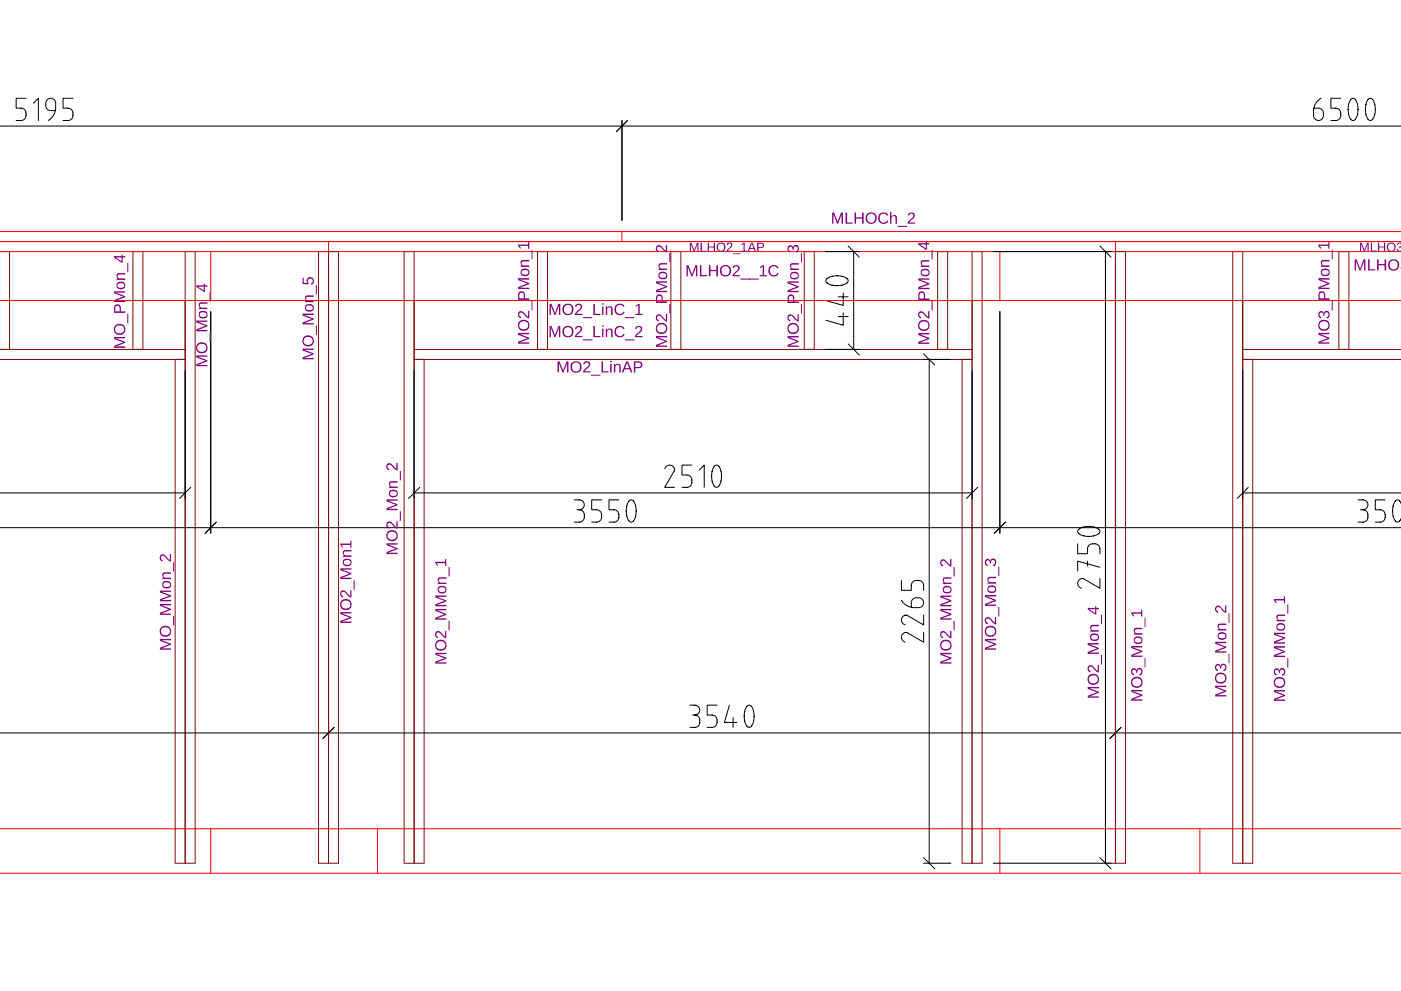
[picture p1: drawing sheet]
<svg xmlns="http://www.w3.org/2000/svg" width="420mm" height="297mm" viewBox="0 0 420 297" stroke-linecap="round" stroke-linejoin="round" font-family="sans-serif">
<g fill="none" stroke="#f00" stroke-width=".3">
<path d="M0 69.4h420.2M0 72.4h420.2M0 75.4h420.2M63.2 75.4v14.7M98.5 72.4v3M186.5 69.4v3M299.9 75.4v14.7M334.5 72.4v3M0 248.4h420.2M63.2 248.4v13.3M113.2 248.4v13.3M299.9 248.4v13.3"/>
<path d="M359.9 248.4v13.3M0 261.7h420.2"/>
</g>
<g fill="none" stroke="#850e0e" stroke-width=".3">
<path d="M-.1 75.4h3v29.3h-3M39.9 75.4h3v29.3h-3zM95.5 75.4h6v183.3h-6zM98.5 75.4v183.3M161.2 75.4h3v29.3h-3zM201.2 75.4h3v29.3h-3zM241.2 75.4h3v29.3h-3zM281.2 75.4h3v29.3h-3zM331.5 75.4h6v183.3h-6zM334.5 75.4v183.3M401.5 75.4h3v29.3h-3zM55.5 107.7h-3v151h6v-183.3h-3v183.3"/>
<path d="M124.2 107.7h3v151h-6v-183.3h3v183.3M291.5 107.7h-3v151h6v-183.3h-3v183.3M372.7 107.7h3v151h-6v-183.3h3v183.3"/>
</g>
<path d="M0 90.1h55.5v17.6h-55.5M124.2 90.1h167.3v17.6h-167.3zM420.2 90.1h-47.5v17.6h47.5M0 104.7h55.5M124.2 104.7h167.3M372.7 104.7h47.5" fill="none" stroke="#800000" stroke-width=".3"/>
<g fill="none" stroke="#000" stroke-width=".3">
<path d="M-.1 37.8h420.3M7.8 29.5h-3v2.9h1.5a1.89 1.89 0 0 1 1.5 1.9 1.89 1.89 0 0 1-1.5 1.8h-1.5M10 30.9l1.5-1.4v6.6M16.6 33.2h-1.4a1.89 1.89 0 0 1-1.5-1.9 1.89 1.89 0 0 1 1.5-1.8 1.48 1.48 0 0 1 1.5 1.4 4.9 4.9 0 0 1-2.2 5.2M21.9 29.5h-3v2.9h1.5a1.89 1.89 0 0 1 1.5 1.9 1.89 1.89 0 0 1-1.5 1.8h-1.5M186.5 36.1v30M188.2 36.1l-3.3 3.4M396.2 29.5a4.9 4.9 0 0 0-2 6 1.58 1.58 0 0 0 2.1 .4 1.58 1.58 0 0 0 .6-2 1.48 1.48 0 0 0-1.5-1.5h-1.4M402.1 29.5h-3v2.9h1.5a1.89 1.89 0 0 1 1.5 1.9 1.89 1.89 0 0 1-1.5 1.8h-1.5M405.3 29.6l.5-.1 .7 .3 .5 1.1 .3 1.5-.4 2.7-.6 .8-.5 .2-.5-.2-.6-.8-.4-1.9 .3-2.3zM411.6 35.7l-.6 .4-.5-.2-.9-1.6v-2.6l.7-1.9a1.01 1.01 0 0 1 1.1-.2 1.01 1.01 0 0 1 .7 .9l.3 2.7-.2 1.5-.6 1.1M98.5 78.7v142.7"/>
<path d="M247.5 75.4h10.2M254.4 73.7l3.3 3.4M256 75.4v29.3M297.9 75.4h35.3M329.9 73.7l3.3 3.4M331.5 75.4v183.3M334.5 78.7v142.7M63.2 93.4v66.4M247.9 83.6l1.2-.7 2.3-.2 1.9 .4 .9 .5 .2 .5-.2 .6-.9 .5-2.7 .4-1.5-.2-1-.6-.4-.7zM251.4 94.9h3M251.4 89h3M252.9 93.8v3.7l-5.2-1.5"/>
<path d="M252.9 87.9v3.7l-5.2-1.5M299.9 93.4v66.4M55.5 111.1v38.3M124.2 111.1v38.3M247.5 104.7h10.2M254.4 103.1l3.3 3.3M277 107.7h8.2M277 106.1l3.3 3.3M278.7 107.7v151M291.5 111.1v38.3M372.7 111.1v38.3M207.5 139.4h-3v3h1.5a1.89 1.89 0 0 1 1.5 1.8 1.89 1.89 0 0 1-1.5 1.9h-1.5"/>
<path d="M214.4 139.6l.2-.1a1.64 1.64 0 0 1 1.6 1.8l.2 1.8-.3 1.5-.7 1.3-.8 .1-.8-1-.4-1.9 .3-2.2zM-.1 158.2h420.3M0 147.7h55.5M57.2 146.1l-3.3 3.3M64.9 156.5l-3.4 3.3M124.2 147.7h167.3M125.9 146.1l-3.4 3.3M172.3 149.8h1.4a1.48 1.48 0 0 1 1.5 1.5 1.48 1.48 0 0 1-1.5 1.5M173 152.8h.7M173.7 152.8a1.89 1.89 0 0 1 1.6 1.8 1.89 1.89 0 0 1-1.6 1.9h-1.4M180.4 149.8h-2.9v3h1.4a1.89 1.89 0 0 1 1.6 1.8 1.89 1.89 0 0 1-1.6 1.9h-1.4M185.6 149.8h-3v3h1.5a1.89 1.89 0 0 1 1.5 1.8 1.89 1.89 0 0 1-1.5 1.9h-1.5"/>
<path d="M188.8 150a1.48 1.48 0 0 1 1.8 1.7l.2 1.9-.3 1.5-.7 1.2-.8 .2-.8-1.1-.4-1.8 .3-2.3zM199.4 140.5a1.44 1.44 0 0 1 1.7-1.1 1.44 1.44 0 0 1 1.1 1.8l-2.9 4.9h3M209.7 140.9l1.5-1.5v6.7M293.2 146.1l-3.3 3.3M301.5 156.5l-3.3 3.3M323.4 158.8l1.2-.7 2.3-.3 1.9 .4 .9 .6 .2 .5-.2 .5-.9 .6-2.7 .4-1.5-.3-1-.5-.4-.7zM372.7 147.7h47.5M374.4 146.1l-3.4 3.3M407.3 149.8h1.4a1.48 1.48 0 0 1 1.5 1.5 1.48 1.48 0 0 1-1.5 1.5M408 152.8h.7M408.7 152.8a1.89 1.89 0 0 1 1.6 1.8 1.89 1.89 0 0 1-1.6 1.9h-1.4M415.4 149.8h-2.9v3h1.4a1.89 1.89 0 0 1 1.6 1.8 1.89 1.89 0 0 1-1.6 1.9h-1.4"/>
<path d="M420.2 150.9l-.6-.9-.5-.2-.5 .2-.7 1.3-.3 1.8 .3 2 .7 1.2 .5 .2 .5-.2 .6-.9M270.3 179.9a4.9 4.9 0 0 0 6.1 1.9 1.58 1.58 0 0 0 .4-2 1.58 1.58 0 0 0-2-.6 1.48 1.48 0 0 0-1.5 1.4v1.4M270.3 174v2.9h3v-1.4a1.89 1.89 0 0 1 1.8-1.6 1.89 1.89 0 0 1 1.9 1.6v1.4M323.2 163v3h3v-1.5a1.89 1.89 0 0 1 1.8-1.5 1.89 1.89 0 0 1 1.9 1.5v1.5M326.2 168.2v1.5M329.9 173.4v2.9l-5-2.8a1.44 1.44 0 0 0-1.7 1.1 1.44 1.44 0 0 0 1.1 1.7M329.9 170l-6.7-1.8v2.9M277 189.5v3l-4.9-2.9a1.44 1.44 0 0 0-1.8 1.1 1.44 1.44 0 0 0 1.1 1.8M277 184.4v2.9l-4.9-2.8a1.44 1.44 0 0 0-1.8 1 1.44 1.44 0 0 0 1.1 1.8M-.1 219.7h420.3M100.2 218l-3.3 3.4M206.9 211.4h1.5a1.48 1.48 0 0 1 1.5 1.4 1.48 1.48 0 0 1-1.5 1.5"/>
<path d="M207.6 214.3h.8M208.4 214.3a1.89 1.89 0 0 1 1.5 1.9 1.89 1.89 0 0 1-1.5 1.8h-1.5M215 211.4h-2.9v2.9h1.5a1.89 1.89 0 0 1 1.5 1.9 1.89 1.89 0 0 1-1.5 1.8h-1.5M218.7 211.4l-1.4 5.1h3.7M219.9 215.1v2.9M224.2 211.5l.2-.1a1.64 1.64 0 0 1 1.6 1.8l.1 1.9-.2 1.5-.7 1.3-.8 .1-.8-1-.4-1.9 .2-2.3zM336.2 218l-3.3 3.4M277 258.7h8.2M277 257.1l3.3 3.3M297.9 258.7h35.3M329.9 257.1l3.3 3.3"/>
</g>
<g fill="#800080">
<path d="M58.9 106.5h3.3v.4h-2.9l2.9 1.1v.3l-2.9 1.1h2.9v.4h-3.3v-.6l2.8-1.1-2.8-1zM58.8 104.3a1.72 1.72 0 0 1 3.4 0 1.72 1.72 0 0 1-3.4 0zM59.5 103.4a1.26 1.26 0 0 0 .2 1.7 1.26 1.26 0 0 0 1.7-.1 1.26 1.26 0 0 0 0-1.7l-1.1-.2zM62.8 99.6h.4v2.9h-.4zM58.9 96.1h3.3v.4l-2.9-.1 2.9 1.1v.3l-2.9 1.1h2.9v.4h-3.3v-.6l2.8-1-2.8-1.1zM59.9 93.4a1.3 1.3 0 0 1 1.9 0 1.3 1.3 0 0 1 0 1.9 1.31 1.31 0 0 1-1.8-.1 1.31 1.31 0 0 1-.1-1.8zM60.1 93.8l-.1 .1a.86 .86 0 0 0 .2 1 .86 .86 0 0 0 1.1 .1 .76 .76 0 0 0 .6-1 .76 .76 0 0 0-1.2-.4zM59.8 90.8l2.4-.2v.4h-1.6a.61 .61 0 0 0-.7 .7 .61 .61 0 0 0 .8 .5h1.5v.4l-2.6 .1v-.4l.5-.1-.5-.6zM62.8 87.5h.4v2.9h-.4zM58.9 85.5h2.2v-.5h.3v.5h.8v.4h-.8v1.6h-.3l-2.2-1.5zM59.3 85.9l1.8 1.2v-1.2z"/>
<path d="M90.7 104.5h3.4v.4h-3l3 1v.3l-3 1.1h3v.4h-3.4v-.6l2.9-1-2.9-1.1zM90.7 102.3a1.72 1.72 0 0 1 3.4 0 1.72 1.72 0 0 1-3.4 0zM91.4 101.3a1.26 1.26 0 0 0 .2 1.8 1.26 1.26 0 0 0 1.7-.1 1.26 1.26 0 0 0-.1-1.8l-1-.2zM94.7 97.6h.3v2.8h-.3zM90.7 94h3.4v.4h-3l3 1.1v.3l-3 1.1 3-.1v.4h-3.4v-.5l2.9-1.1-2.9-1zM91.8 91.4a1.3 1.3 0 0 1 1.9-.1 1.3 1.3 0 0 1 0 1.9 1.31 1.31 0 0 1-1.8 0 1.31 1.31 0 0 1-.1-1.8zM92 91.7l-.1 .1a.86 .86 0 0 0 .2 1.1 .86 .86 0 0 0 1 0 .76 .76 0 0 0 .6-1 .76 .76 0 0 0-1.1-.3zM91.7 88.7l2.4-.2v.5h-1.6a.61 .61 0 0 0-.7 .6 .61 .61 0 0 0 .8 .6h1.5v.4h-2.6v-.4h.5l-.5-.7zM94.7 85.5h.3v2.8h-.3zM90.7 83.2h.4v1.6h1.1a1.14 1.14 0 0 1 .3-1.6 1.14 1.14 0 0 1 1.6 .4 1.14 1.14 0 0 1-.3 1.5l-.5 .2v-.4a.74 .74 0 0 0 .3-1.1 .74 .74 0 0 0-1.1-.1 .74 .74 0 0 0 0 1.1v.5l-1.8-.2z"/>
<path d="M34.2 101h3.3v.4h-2.9l2.9 1.1v.3l-2.9 1.1 2.9-.1v.4h-3.3v-.5l2.8-1.1-2.8-1zM34.1 98.8a1.75 1.75 0 0 1 3.5 0 1.75 1.75 0 0 1-3.5 0zM34.9 97.8a1.26 1.26 0 0 0 .1 1.8 1.26 1.26 0 0 0 1.8-.1 1.26 1.26 0 0 0-.1-1.8l-1-.2zM38.2 94.1h.3v2.8h-.3zM34.5 91.5a1.03 1.03 0 0 1 1.2-.2 1.03 1.03 0 0 1 .5 1v1h1.3v.5h-3.3v-1.6zM34.7 91.8l-.1 1.5h1.3v-.9a.67 .67 0 0 0-.4-.7 .67 .67 0 0 0-.8 .1zM34.2 87.3h3.3v.4h-2.9l2.9 1.1v.3l-2.9 1.1 2.9-.1v.4h-3.3v-.5l2.8-1.1-2.8-1zM35.3 84.7a1.3 1.3 0 0 1 1.8-.1 1.3 1.3 0 0 1 0 1.9 1.31 1.31 0 0 1-1.7 0 1.31 1.31 0 0 1-.1-1.8zM35.5 85l-.1 .1a.86 .86 0 0 0 .2 1.1 .86 .86 0 0 0 1 0 .76 .76 0 0 0 .6-1 .76 .76 0 0 0-1.1-.3zM35.1 82l2.4-.2v.5h-1.6a.61 .61 0 0 0-.6 .6 .61 .61 0 0 0 .8 .6h1.4v.4h-2.5v-.4h.4l-.5-.7zM38.2 78.8h.3v2.8h-.3zM34.2 76.8h2.2v-.5h.4v.5h.7v.4h-.7v1.5h-.3l-2.3-1.5zM34.7 77.2l1.7 1.1v-1.1z"/>
<path d="M155.4 99.8h3.3v.4h-2.9l2.9 1v.3l-2.9 1.1h2.9v.4h-3.3v-.6l2.8-1-2.8-1zM155.3 97.6a1.75 1.75 0 0 1 3.5 0 1.75 1.75 0 0 1-3.5 0zM156.1 96.6a1.26 1.26 0 0 0 .1 1.8 1.26 1.26 0 0 0 1.8-.1 1.26 1.26 0 0 0-.1-1.8l-1-.2zM155.6 93.5a1.64 1.64 0 0 1 2.3 1l.5 .4v-1.7h.3v2.2l-.9-.4a1.78 1.78 0 0 0-2-1.2l-.1 .7 .6 .4-.1 .5a1.16 1.16 0 0 1-.6-1.9zM159.4 90.2h.3v2.8h-.3zM155.7 87.6a1.03 1.03 0 0 1 1.2-.2 1.03 1.03 0 0 1 .5 1v1h1.3v.5h-3.3v-1.6zM155.9 87.9l-.1 1.5h1.3v-.9a.67 .67 0 0 0-.4-.7 .67 .67 0 0 0-.8 .1zM155.4 83.4h3.3v.4h-2.9l2.9 1v.4l-2.9 1h2.9v.4h-3.3v-.6l2.8-1-2.8-1zM156.5 80.8a1.3 1.3 0 0 1 1.8-.1 1.3 1.3 0 0 1 0 1.9 1.31 1.31 0 0 1-1.8 0 1.31 1.31 0 0 1 0-1.8zM156.6 81.1l-.1 .1a.86 .86 0 0 0 .3 1.1 .86 .86 0 0 0 1 0 .76 .76 0 0 0 .6-1 .76 .76 0 0 0-1.1-.3zM156.3 78.1l2.4-.2v.5h-1.6a.61 .61 0 0 0-.7 .6 .61 .61 0 0 0 .8 .5h1.5v.5h-2.5v-.4h.4l-.5-.7zM159.4 74.9h.3v2.8h-.3zM155.4 73.3h3v-.8h.3v2.1h-.3v-.9h-2.6l.5 .8h-.4l-.5-.8z"/>
<path d="M47.9 191.5h3.4v.4h-3l3 1.1v.3l-3 1.1 3-.1v.4h-3.4v-.6l2.9-1-2.9-1zM47.9 189.3a1.72 1.72 0 0 1 3.4 0 1.72 1.72 0 0 1-3.4 0zM48.6 188.3a1.26 1.26 0 0 0 .2 1.8 1.26 1.26 0 0 0 1.7-.1 1.26 1.26 0 0 0-.1-1.8l-1-.2zM51.9 184.6h.3v2.8h-.3zM47.9 181h3.4v.4h-3l3 1.1v.3l-3 1.1h3v.4h-3.4v-.6l2.9-1.1-2.9-1zM47.9 177h3.4v.4h-3l3 1.1v.3l-3 1.1 3-.1v.4h-3.4v-.6l2.9-1-2.9-1zM49 174.4a1.3 1.3 0 0 1 1.9-.1 1.3 1.3 0 0 1 0 1.9 1.31 1.31 0 0 1-1.8 0 1.31 1.31 0 0 1-.1-1.8zM49.2 174.7l-.1 .1a.86 .86 0 0 0 .2 1.1 .86 .86 0 0 0 1 0 .76 .76 0 0 0 .6-1 .76 .76 0 0 0-1.1-.3zM48.9 171.7l2.4-.2v.5h-1.6a.61 .61 0 0 0-.7 .6 .61 .61 0 0 0 .8 .6h1.5v.4h-2.6v-.4h.5l-.5-.7zM51.9 168.5h.3v2.8h-.3zM48.1 166.4a1.64 1.64 0 0 1 2.3 1l.5 .4v-1.7h.4v2.2l-.9-.4a1.78 1.78 0 0 0-2-1.2l-.1 .7 .5 .4v.5a1.16 1.16 0 0 1-.7-1.9z"/>
<path d="M130.5 195.7h3.4v.4h-3l3 1v.3l-3 1.1h3v.4h-3.4v-.6l2.9-1-2.9-1zM130.5 193.5a1.72 1.72 0 0 1 3.4 0 1.72 1.72 0 0 1-3.4 0zM131.2 192.5a1.26 1.26 0 0 0 .1 1.8 1.26 1.26 0 0 0 1.8-.1 1.26 1.26 0 0 0-.1-1.8l-1-.2zM130.7 189.4a1.64 1.64 0 0 1 2.3 1l.5 .4v-1.7h.4v2.2l-1-.4a1.78 1.78 0 0 0-1.9-1.2l-.1 .7 .5 .4-.1 .5a1.16 1.16 0 0 1-.6-1.9zM134.5 186.1h.3v2.8h-.3zM130.5 182.5h3.4v.4h-3l3 1.1v.3l-3 1.1h3v.4h-3.4v-.6l2.9-1.1-2.9-1zM130.5 178.5h3.4v.4h-3l3 1v.4l-3 1h3v.4h-3.4v-.6l2.9-1-2.9-1zM131.6 175.9a1.3 1.3 0 0 1 1.8-.1 1.3 1.3 0 0 1 .1 1.9 1.31 1.31 0 0 1-1.8 0 1.31 1.31 0 0 1-.1-1.8zM131.8 176.2l-.1 .1a.86 .86 0 0 0 .2 1.1 .86 .86 0 0 0 1 0 .76 .76 0 0 0 .6-1 .76 .76 0 0 0-1.1-.3zM131.5 173.2l2.4-.2v.5h-1.7a.61 .61 0 0 0-.6 .6 .61 .61 0 0 0 .8 .5h1.5v.5h-2.6v-.4h.4l-.4-.7zM134.5 170h.3v2.8h-.3zM130.5 168.4h3v-.8h.4v2.1h-.4v-.9h-2.6l.6 .8h-.4l-.6-.8z"/>
<path d="M196.7 100.7h3.4v.4h-3l3 1.1v.3l-3 1.1h3v.4h-3.4v-.6l2.9-1.1-2.9-1zM196.7 98.5a1.72 1.72 0 0 1 3.4 0 1.72 1.72 0 0 1-3.4 0zM197.4 97.6a1.26 1.26 0 0 0 .1 1.7 1.26 1.26 0 0 0 1.8-.1 1.26 1.26 0 0 0-.1-1.8l-1-.1zM196.9 94.5a1.64 1.64 0 0 1 2.3 1l.5 .4v-1.8h.4v2.2l-1-.4a1.78 1.78 0 0 0-1.9-1.1l-.1 .7 .5 .4v.4a1.16 1.16 0 0 1-.7-1.8zM200.7 91.1h.3v2.9h-.3zM197 88.5a1.03 1.03 0 0 1 1.2-.2 1.03 1.03 0 0 1 .6 1.1v1h1.3v.4h-3.4v-1.6zM197.3 88.9l-.2 1.5h1.3v-1a.67 .67 0 0 0-.4-.7 .67 .67 0 0 0-.7 .2zM196.7 84.3h3.4v.4h-3l3 1.1v.3l-3 1.1h3v.4h-3.4v-.6l2.9-1.1-2.9-1zM197.8 81.7a1.3 1.3 0 0 1 1.9 0 1.3 1.3 0 0 1 0 1.8 1.31 1.31 0 0 1-1.8 0 1.31 1.31 0 0 1-.1-1.8zM198 82.1l-.1 .1a.86 .86 0 0 0 .2 1 .86 .86 0 0 0 1 .1 .76 .76 0 0 0 .6-1.1 .76 .76 0 0 0-1.1-.3zM197.7 79.1l2.4-.2v.4h-1.7a.61 .61 0 0 0-.6 .7 .61 .61 0 0 0 .8 .5h1.5v.4h-2.6v-.4h.4l-.4-.7zM200.7 75.8h.3v2.8h-.3zM196.9 73.7a1.64 1.64 0 0 1 2.3 1.1l.5 .4v-1.8h.4v2.2l-1-.4a1.78 1.78 0 0 0-1.9-1.1l-.1 .7 .5 .4v.4a1.16 1.16 0 0 1-.7-1.9z"/>
<path d="M236.2 100.7h3.3v.4h-2.9l2.9 1.1v.3l-2.9 1.1h2.9v.4h-3.3v-.6l2.8-1.1-2.8-1zM236.1 98.5a1.75 1.75 0 0 1 3.5 0 1.75 1.75 0 0 1-3.5 0zM236.9 97.6a1.26 1.26 0 0 0 .1 1.7 1.26 1.26 0 0 0 1.8-.1 1.26 1.26 0 0 0-.1-1.7l-1-.2zM236.4 94.5a1.64 1.64 0 0 1 2.3 1l.5 .4v-1.8h.3v2.3l-.9-.5a1.78 1.78 0 0 0-2-1.1l-.1 .7 .6 .4-.1 .4a1.16 1.16 0 0 1-.6-1.8zM240.2 91.2h.3v2.8h-.3zM236.5 88.5a1.03 1.03 0 0 1 1.2-.2 1.03 1.03 0 0 1 .5 1.1v1h1.3v.4h-3.3v-1.6zM236.7 88.9l-.1 1.5h1.3v-.9a.67 .67 0 0 0-.4-.8 .67 .67 0 0 0-.8 .2zM236.2 84.3h3.3v.5l-2.9-.1 2.9 1.1v.3l-2.9 1.1h2.9v.4h-3.3v-.6l2.8-1-2.8-1.1zM237.3 81.7a1.3 1.3 0 0 1 1.8 0 1.3 1.3 0 0 1 0 1.8 1.31 1.31 0 0 1-1.8 0 1.31 1.31 0 0 1 0-1.8zM237.4 82.1l-.1 .1a.86 .86 0 0 0 .3 1 .86 .86 0 0 0 1 .1 .76 .76 0 0 0 .6-1.1 .76 .76 0 0 0-1.1-.3zM237.1 79.1l2.4-.2v.4h-1.6a.61 .61 0 0 0-.7 .7 .61 .61 0 0 0 .8 .5h1.5v.4h-2.5v-.4h.4l-.5-.7zM240.2 75.8h.3v2.8h-.3zM236.4 73.7l.9-.2 .5 .7a.95 .95 0 0 1 1.3-.7 .95 .95 0 0 1 .4 1.4l-.5 .7-.3 .1-.1-.4a.69 .69 0 0 0 .7-.9 .69 .69 0 0 0-.9-.5 .69 .69 0 0 0-.4 1h-.4a.65 .65 0 0 0-.3-.9 .65 .65 0 0 0-.8 .4 .65 .65 0 0 0 .5 .8v.4a1.16 1.16 0 0 1-.6-1.9z"/>
<path d="M102.1 183.5h3.3v.4h-2.9l2.9 1v.4l-2.9 1h2.9v.4h-3.3v-.6l2.8-1-2.8-1zM102 181.3a1.72 1.72 0 0 1 3.4 0 1.72 1.72 0 0 1-3.4 0zM102.7 180.3a1.26 1.26 0 0 0 .2 1.8 1.26 1.26 0 0 0 1.7-.1 1.26 1.26 0 0 0 0-1.8l-1.1-.2zM102.2 177.2a1.64 1.64 0 0 1 2.3 1l.5 .4v-1.7h.4v2.2l-.9-.4a1.78 1.78 0 0 0-2-1.2l-.1 .7 .5 .4v.5a1.16 1.16 0 0 1-.7-1.9zM106 173.9h.4v2.8h-.4zM102.1 170.3h3.3v.4h-2.9l2.9 1.1v.3l-2.9 1.1h2.9v.4h-3.3v-.6l2.8-1.1-2.8-1zM103.1 167.7a1.3 1.3 0 0 1 1.9 0 1.3 1.3 0 0 1 0 1.8 1.31 1.31 0 0 1-1.8 0 1.31 1.31 0 0 1-.1-1.8zM103.3 168.1l-.1 .1a.86 .86 0 0 0 .2 1 .86 .86 0 0 0 1.1 .1 .76 .76 0 0 0 .6-1.1 .76 .76 0 0 0-1.2-.3zM103 165.1l2.4-.2v.4h-1.6a.61 .61 0 0 0-.7 .7 .61 .61 0 0 0 .8 .5h1.5v.4h-2.6v-.4h.5l-.5-.7zM102.1 162.9h2.9v-.8h.4v2.1h-.4v-.9h-2.5l.5 .8h-.4l-.5-.8z"/>
</g>
<path d="M0 90.1h420.2" fill="none" stroke="#f00" stroke-width=".3"/>
<g fill="#800080">
<path d="M275.4 99.8h3.3v.4h-2.9l2.9 1.1v.3l-2.9 1.1h2.9v.4h-3.3v-.6l2.8-1.1-2.8-1zM275.3 97.6a1.75 1.75 0 0 1 3.5 0 1.75 1.75 0 0 1-3.5 0zM276.1 96.7a1.26 1.26 0 0 0 .1 1.7 1.26 1.26 0 0 0 1.8-.1 1.26 1.26 0 0 0-.1-1.7l-1-.2zM275.6 93.6a1.64 1.64 0 0 1 2.3 1l.5 .4v-1.8h.3v2.2l-.9-.4a1.78 1.78 0 0 0-2-1.1l-.1 .7 .6 .4-.1 .4a1.16 1.16 0 0 1-.6-1.8zM279.4 90.2h.3v2.9h-.3zM275.7 87.6a1.03 1.03 0 0 1 1.2-.2 1.03 1.03 0 0 1 .5 1.1v1h1.3v.4h-3.3v-1.6zM275.9 88l-.1 1.5h1.3v-1a.67 .67 0 0 0-.4-.7 .67 .67 0 0 0-.8 .2zM275.4 83.4h3.3v.4h-2.9l2.9 1.1v.3l-2.9 1.1h2.9v.4h-3.3v-.6l2.8-1.1-2.8-1zM276.5 80.8a1.3 1.3 0 0 1 1.8 0 1.3 1.3 0 0 1 0 1.8 1.31 1.31 0 0 1-1.8 0 1.31 1.31 0 0 1 0-1.8zM276.6 81.2l-.1 .1a.86 .86 0 0 0 .3 1 .86 .86 0 0 0 1 .1 .76 .76 0 0 0 .6-1.1 .76 .76 0 0 0-1.1-.3zM276.3 78.2l2.4-.2v.4h-1.6a.61 .61 0 0 0-.7 .7 .61 .61 0 0 0 .8 .5h1.5v.4h-2.5v-.4h.4l-.5-.7zM279.4 74.9h.3v2.8h-.3zM275.4 72.9h2.2v-.5h.4v.5h.7v.4h-.7v1.6h-.4l-2.2-1.6zM275.9 73.3l1.7 1.2v-1.2z"/>
<path d="M115.9 162.8h3.3v.4h-2.9l2.9 1.1v.3l-2.9 1.1h2.9v.4h-3.3v-.6l2.8-1.1-2.8-1zM115.9 160.6a1.72 1.72 0 0 1 3.4 0 1.72 1.72 0 0 1-3.4 0zM116.6 159.7a1.26 1.26 0 0 0 .1 1.7 1.26 1.26 0 0 0 1.8-.1 1.26 1.26 0 0 0-.1-1.7l-1-.2zM116.1 156.6a1.64 1.64 0 0 1 2.3 1l.5 .4v-1.8h.3v2.2l-.9-.4a1.78 1.78 0 0 0-1.9-1.1l-.2 .7 .6 .4-.1 .4a1.16 1.16 0 0 1-.6-1.8zM119.9 153.3h.3v2.8h-.3zM115.9 149.7h3.3v.4h-2.9l2.9 1v.3l-2.9 1.1h2.9v.4h-3.3v-.6l2.8-1-2.8-1zM117 147.1a1.3 1.3 0 0 1 1.8-.1 1.3 1.3 0 0 1 0 1.9 1.31 1.31 0 0 1-1.7-.1 1.31 1.31 0 0 1-.1-1.7zM117.2 147.4l-.1 .1a.86 .86 0 0 0 .2 1 .86 .86 0 0 0 1 .1 .76 .76 0 0 0 .6-1 .76 .76 0 0 0-1.1-.4zM116.8 144.4l2.4-.2v.4h-1.6a.61 .61 0 0 0-.6 .7 .61 .61 0 0 0 .8 .5h1.4v.5h-2.5v-.4l.4-.1-.5-.6zM119.9 141.2h.3v2.8h-.3zM116.1 139.1a1.64 1.64 0 0 1 2.3 1l.5 .4v-1.7h.3v2.2l-.9-.4a1.78 1.78 0 0 0-1.9-1.2l-.2 .7 .6 .4-.1 .5a1.16 1.16 0 0 1-.6-1.9z"/>
<path d="M395.4 99.8h3.3v.4h-2.9l2.9 1v.3l-2.9 1.1h2.9v.4h-3.3v-.6l2.8-1-2.8-1zM395.3 97.6a1.75 1.75 0 0 1 3.5 0 1.75 1.75 0 0 1-3.5 0zM396.1 96.6a1.26 1.26 0 0 0 .1 1.8 1.26 1.26 0 0 0 1.8-.1 1.26 1.26 0 0 0-.1-1.8l-1-.2zM395.6 93.5l.9-.2 .5 .6a.95 .95 0 0 1 1.3-.7 .95 .95 0 0 1 .4 1.5l-.5 .7-.3 .1-.1-.5a.69 .69 0 0 0 .7-.8 .69 .69 0 0 0-.9-.5 .69 .69 0 0 0-.4 1h-.4a.65 .65 0 0 0-.3-1 .65 .65 0 0 0-.8 .5 .65 .65 0 0 0 .5 .8v.4a1.16 1.16 0 0 1-.6-1.9zM399.4 90.2h.3v2.8h-.3zM395.7 87.6a1.03 1.03 0 0 1 1.2-.2 1.03 1.03 0 0 1 .5 1v1h1.3v.5h-3.3v-1.6zM395.9 87.9l-.1 1.5h1.3v-.9a.67 .67 0 0 0-.4-.7 .67 .67 0 0 0-.8 .1zM395.4 83.4h3.3v.4h-2.9l2.9 1v.4l-2.9 1h2.9v.4h-3.3v-.6l2.8-1-2.8-1zM396.5 80.8a1.3 1.3 0 0 1 1.8-.1 1.3 1.3 0 0 1 0 1.9 1.31 1.31 0 0 1-1.8 0 1.31 1.31 0 0 1 0-1.8zM396.6 81.1l-.1 .1a.86 .86 0 0 0 .3 1.1 .86 .86 0 0 0 1 0 .76 .76 0 0 0 .6-1 .76 .76 0 0 0-1.1-.3zM396.3 78.1l2.4-.2v.5h-1.6a.61 .61 0 0 0-.7 .6 .61 .61 0 0 0 .8 .5h1.5v.5h-2.5v-.4h.4l-.5-.7zM399.4 74.9h.3v2.8h-.3zM395.4 73.3h3v-.8h.3v2.1h-.3v-.9h-2.6l.5 .8h-.4l-.5-.8z"/>
<path d="M295.4 191.5h3.3v.4h-2.9l2.9 1.1v.3l-2.9 1.1 2.9-.1v.4h-3.3v-.5l2.8-1.1-2.8-1zM295.3 189.3a1.75 1.75 0 0 1 3.5 0 1.75 1.75 0 0 1-3.5 0zM296.1 188.3a1.26 1.26 0 0 0 .1 1.8 1.26 1.26 0 0 0 1.8-.1 1.26 1.26 0 0 0-.1-1.8l-1-.2zM295.6 185.2a1.64 1.64 0 0 1 2.3 1.1l.5 .4v-1.8h.3v2.2l-.9-.4a1.78 1.78 0 0 0-2-1.1l-.1 .7 .6 .4-.1 .4a1.16 1.16 0 0 1-.6-1.9zM299.4 181.9h.3v2.9h-.3zM295.4 178.4h3.3v.4l-2.9-.1 2.9 1.1v.3l-2.9 1.1h2.9v.4h-3.3v-.6l2.8-1-2.8-1.1zM296.5 175.7a1.3 1.3 0 0 1 1.8 0 1.3 1.3 0 0 1 0 1.8 1.31 1.31 0 0 1-1.8 0 1.31 1.31 0 0 1 0-1.8zM296.6 176.1l-.1 .1a.86 .86 0 0 0 .3 1 .86 .86 0 0 0 1 .1 .76 .76 0 0 0 .6-1 .76 .76 0 0 0-1.1-.4zM296.3 173.1l2.4-.2v.4h-1.6a.61 .61 0 0 0-.7 .7 .61 .61 0 0 0 .8 .5h1.5v.4h-2.5v-.4h.4l-.5-.6zM299.4 169.8h.3v2.9h-.3zM295.6 167.7l.9-.2 .5 .7a.95 .95 0 0 1 1.3-.7 .95 .95 0 0 1 .4 1.4l-.5 .7-.3 .1-.1-.4a.69 .69 0 0 0 .7-.8 .69 .69 0 0 0-.9-.6 .69 .69 0 0 0-.4 1h-.4a.65 .65 0 0 0-.3-.9 .65 .65 0 0 0-.8 .4 .65 .65 0 0 0 .5 .8v.4a1.16 1.16 0 0 1-.6-1.9z"/>
<path d="M326.2 205.9h3.3v.4h-2.9l2.9 1.1v.3l-2.9 1.1 2.9-.1v.4h-3.3v-.5l2.8-1.1-2.8-1zM326.2 203.7a1.72 1.72 0 0 1 3.4 0 1.72 1.72 0 0 1-3.4 0zM326.9 202.7a1.26 1.26 0 0 0 .1 1.8 1.26 1.26 0 0 0 1.8-.1 1.26 1.26 0 0 0-.1-1.8l-1-.2zM326.4 199.6a1.64 1.64 0 0 1 2.3 1.1l.5 .4v-1.8h.3v2.2l-.9-.4a1.78 1.78 0 0 0-1.9-1.1l-.2 .7 .6 .4-.1 .4a1.16 1.16 0 0 1-.6-1.9zM330.2 196.3h.3v2.9h-.3zM326.2 192.7h3.3v.5l-2.9-.1 2.9 1.1v.3l-2.9 1.1h2.9v.4h-3.3v-.6l2.8-1-2.8-1.1zM327.3 190.1a1.3 1.3 0 0 1 1.8 0 1.3 1.3 0 0 1 0 1.8 1.31 1.31 0 0 1-1.7 0 1.31 1.31 0 0 1-.1-1.8zM327.5 190.5l-.1 .1a.86 .86 0 0 0 .2 1 .86 .86 0 0 0 1 .1 .76 .76 0 0 0 .6-1 .76 .76 0 0 0-1.1-.4zM327.1 187.5l2.4-.2v.4h-1.6a.61 .61 0 0 0-.6 .7 .61 .61 0 0 0 .8 .5h1.4v.4h-2.5v-.4h.4l-.5-.6zM330.2 184.2h.3v2.9h-.3zM326.2 182.2h2.2v-.5h.4v.5h.7v.4h-.7v1.6h-.3l-2.3-1.5zM326.7 182.6l1.7 1.2v-1.2z"/>
<path d="M282 195.7h3.3v.4h-2.9l2.9 1v.3l-2.9 1.1h2.9v.4h-3.3v-.6l2.8-1-2.8-1.1zM281.9 193.5a1.75 1.75 0 0 1 3.5 0 1.75 1.75 0 0 1-3.5 0zM282.7 192.5a1.26 1.26 0 0 0 .1 1.8 1.26 1.26 0 0 0 1.8-.1 1.26 1.26 0 0 0-.1-1.8l-1-.2zM282.2 189.4a1.64 1.64 0 0 1 2.3 1l.5 .4v-1.7h.3v2.2l-.9-.4a1.78 1.78 0 0 0-2-1.2l-.1 .7 .6 .4-.1 .5a1.16 1.16 0 0 1-.6-1.9zM286 186.1h.3v2.8h-.3zM282 182.5h3.3v.4h-2.9l2.9 1.1v.3l-2.9 1.1h2.9v.4h-3.3v-.6l2.8-1.1-2.8-1zM282 178.5h3.3v.4h-2.9l2.9 1v.4l-2.9 1h2.9v.4h-3.3v-.6l2.8-1-2.8-1zM283.1 175.9a1.3 1.3 0 0 1 1.8-.1 1.3 1.3 0 0 1 0 1.9 1.31 1.31 0 0 1-1.8 0 1.31 1.31 0 0 1 0-1.8zM283.2 176.2l-.1 .1a.86 .86 0 0 0 .3 1.1 .86 .86 0 0 0 1 0 .76 .76 0 0 0 .6-1 .76 .76 0 0 0-1.1-.4zM282.9 173.2l2.4-.2v.4h-1.6a.61 .61 0 0 0-.7 .7 .61 .61 0 0 0 .8 .5h1.5v.5h-2.5v-.4h.4l-.5-.7zM286 170h.3v2.8h-.3zM282.2 167.9a1.64 1.64 0 0 1 2.3 1l.5 .4v-1.7h.3v2.2l-.9-.4a1.78 1.78 0 0 0-2-1.2l-.1 .7 .6 .4-.1 .5a1.16 1.16 0 0 1-.6-1.9z"/>
<path d="M167.2 108.3h.6l1.1 2.9 1-2.9h.6v3.4h-.4v-3l-1.1 3h-.3l-1.1-3v3h-.4zM171 110a1.72 1.72 0 0 1 3.4 0 1.72 1.72 0 0 1-3.4 0zM171.9 109a1.31 1.31 0 0 0-.1 1.9 1.31 1.31 0 0 0 1.9-.1 1.31 1.31 0 0 0 0-1.8 1.31 1.31 0 0 0-1.8 0zM175.2 108.5a1.08 1.08 0 0 1 1.7 .2 1.08 1.08 0 0 1-.6 1.6l-1 1h1.8v.4h-2.2l.4-1a1.78 1.78 0 0 0 1.1-1.9l-.7-.1-.4 .5h-.4zM177.2 112.3h2.8v.3h-2.8zM180.4 108.3h.4v3h1.7v.4h-2.1zM183 108.2h.4v.4h-.4zM183 109.1h.4v2.6h-.4zM184.1 109.1h.4v.4a.86 .86 0 0 1 1-.4 .86 .86 0 0 1 .6 .9v1.7h-.4v-1.7a.61 .61 0 0 0-.7-.6 .61 .61 0 0 0-.5 .8v1.5h-.4zM187.8 108.3h.5l1.4 3.4h-.5l-.4-1h-1.5l-.4 1h-.4zM188.1 108.7l-.6 1.6h1.2zM190.1 108.3h1.4a1.03 1.03 0 0 1 1.2 1 1.03 1.03 0 0 1-1.2 1.1h-1v1.3h-.4zM190.5 108.7v1.3h1a.67 .67 0 0 0 .7-.7 .67 .67 0 0 0-.8-.6z"/>
<path d="M164.8 91.1h.6l1 2.8 1.1-2.8h.5v3.3h-.4l.1-2.9-1.1 2.9h-.3l-1.1-2.9v2.9h-.4zM168.5 92.7a1.75 1.75 0 0 1 3.5 0 1.75 1.75 0 0 1-3.5 0zM169.4 91.8a1.31 1.31 0 0 0 0 1.9 1.31 1.31 0 0 0 1.9-.1 1.31 1.31 0 0 0-.1-1.8 1.31 1.31 0 0 0-1.8 0zM172.8 91.3a1.08 1.08 0 0 1 1.7 .2 1.08 1.08 0 0 1-.7 1.6l-.9 .9h1.7v.4h-2.2l.4-.9a1.78 1.78 0 0 0 1.2-2l-.7-.1-.4 .5h-.5zM174.8 95.1h2.8v.3h-2.8zM178 91.1h.4v2.9h1.7v.4h-2.1zM180.6 90.9h.4v.4h-.4zM180.6 91.9h.4v2.5h-.4zM181.7 91.9h.4v.4a.86 .86 0 0 1 1-.5 .86 .86 0 0 1 .6 .9v1.7h-.4v-1.6a.61 .61 0 0 0-.7-.7 .61 .61 0 0 0-.5 .8v1.5h-.4zM184.7 91.5a1.69 1.69 0 0 1 2.6 .4l-.4 .1a1.29 1.29 0 0 0-2.2 .4 1.29 1.29 0 0 0 1.4 1.7l.9-.7 .3 .2a1.71 1.71 0 0 1-2.5 .5 1.71 1.71 0 0 1-.1-2.6zM187.4 95.1h2.9v.3h-2.9zM190.7 91.6l.8-.5h.3v2.9h.9v.4h-2.1v-.4h.8v-2.5l-.7 .5z"/>
<path d="M164.8 97.7h.6l1 2.9 1.1-2.9h.5v3.4h-.4l.1-3-1.1 3h-.3l-1.1-3v3h-.4zM168.5 99.4a1.75 1.75 0 0 1 3.5 0 1.75 1.75 0 0 1-3.5 0zM169.4 98.4a1.31 1.31 0 0 0 0 1.9 1.31 1.31 0 0 0 1.9-.1 1.31 1.31 0 0 0-.1-1.8 1.31 1.31 0 0 0-1.8 0zM172.8 98a1.08 1.08 0 0 1 1.7 .1 1.08 1.08 0 0 1-.7 1.6l-.9 1h1.7v.4h-2.2l.4-.9a1.78 1.78 0 0 0 1.2-2l-.7-.1-.4 .5h-.5zM174.8 101.7h2.8v.3h-2.8zM178 97.7h.4v3h1.7v.4h-2.1zM180.6 97.6h.4v.4h-.4zM180.6 98.5h.4v2.6h-.4zM181.7 98.5h.4v.5a.86 .86 0 0 1 1-.5 .86 .86 0 0 1 .6 .9v1.7h-.4v-1.6a.61 .61 0 0 0-.7-.7 .61 .61 0 0 0-.5 .8v1.5h-.4zM184.7 98.2a1.69 1.69 0 0 1 2.6 .3l-.4 .2a1.29 1.29 0 0 0-2.2 .3 1.29 1.29 0 0 0 1.4 1.7l.9-.6 .3 .1a1.71 1.71 0 0 1-2.5 .6 1.71 1.71 0 0 1-.1-2.6zM187.4 101.7h2.9v.3h-2.9zM190.8 98a1.08 1.08 0 0 1 1.7 .1 1.08 1.08 0 0 1-.6 1.6l-1 1h1.8v.4h-2.3l.5-.9a1.78 1.78 0 0 0 1.1-2l-.7-.1-.4 .5h-.4z"/>
<path d="M205.9 79.5h.6l1 2.8 1-2.8h.6v3.3h-.4v-2.9l-1 2.9h-.4l-1-2.9v2.9h-.4zM209.9 79.5h.5v3h1.6v.3h-2.1zM212.6 79.5h.5v1.4h1.8v-1.4h.4v3.3h-.4v-1.5h-1.8v1.5h-.5zM215.8 81.2a1.72 1.72 0 0 1 3.4 0 1.72 1.72 0 0 1-3.4 0zM216.7 80.2a1.31 1.31 0 0 0 0 1.9 1.31 1.31 0 0 0 1.9-.1 1.31 1.31 0 0 0-.1-1.8 1.31 1.31 0 0 0-1.8 0zM220 79.7a1.08 1.08 0 0 1 1.7 .2 1.08 1.08 0 0 1-.6 1.6l-1 1h1.8v.3h-2.2l.4-.9a1.78 1.78 0 0 0 1.1-2l-.7-.1-.4 .6-.4-.1zM222.1 83.5h2.8v.3h-2.8zM224.7 83.5h2.9v.3h-2.9zM228 80l.8-.5h.3v3h.9v.3h-2.1v-.3h.8v-2.6l-.7 .5zM230.9 79.9a1.69 1.69 0 0 1 2.6 .4l-.5 .1a1.29 1.29 0 0 0-2.2 .4 1.29 1.29 0 0 0 1.5 1.7l.8-.7 .4 .2a1.71 1.71 0 0 1-2.5 .5 1.71 1.71 0 0 1-.1-2.6z"/>
<path d="M206.9 72.8h.5l.8 2.2 .8-2.2h.5v2.6h-.4l.1-2.3-.9 2.3h-.2l-.9-2.3v2.3h-.3zM210.1 72.8h.4v2.3h1.3v.3h-1.7zM212.3 72.8h.3v1.1h1.5v-1.1h.3v2.6h-.3v-1.2h-1.5v1.2h-.3zM214.8 74.1a1.4 1.4 0 0 1 2.8 0 1.4 1.4 0 0 1-2.8 0zM215.5 73.3a1.08 1.08 0 0 0 .2 1.7 1.08 1.08 0 0 0 1.6-.6 1.08 1.08 0 0 0-1.1-1.4zM218.2 72.9a.89 .89 0 0 1 1.4 .3 .89 .89 0 0 1-.7 1.2l-.6 .7h1.4v.3h-1.8l.3-.6 .7-.7a.56 .56 0 0 0 .3-.9 .56 .56 0 0 0-.9 .2h-.4zM219.8 75.9h2.3v.3h-2.3zM222.4 73.2l.9-.4v2.3h.7v.3h-1.7v-.3h.7v-2l-.6 .4zM225.3 72.8h.4l1.1 2.6h-.4l-.3-.8h-1.2l-.3 .8h-.4zM225.5 73l-.5 1.4h1zM227.1 72.8h1.1a.82 .82 0 0 1 .9 .8 .82 .82 0 0 1-.9 .8h-.8v1h-.3zM227.4 73v1.1h.8a.53 .53 0 0 0 .6-.5 .53 .53 0 0 0-.6-.6z"/>
<path d="M339.3 206.8h3.3v.4h-2.9l2.9 1v.4l-2.9 1h2.9v.4h-3.3v-.6l2.8-1-2.8-1zM339.2 204.6a1.72 1.72 0 0 1 3.4 0 1.72 1.72 0 0 1-3.4 0zM339.9 203.6a1.26 1.26 0 0 0 .2 1.8 1.26 1.26 0 0 0 1.7-.1 1.26 1.26 0 0 0 0-1.8l-1.1-.2zM339.5 200.5l.9-.2 .5 .7a.95 .95 0 0 1 1.3-.7 .95 .95 0 0 1 .4 1.4l-.5 .7-.4 .1v-.5a.69 .69 0 0 0 .7-.8 .69 .69 0 0 0-.9-.5 .69 .69 0 0 0-.4 1h-.4a.65 .65 0 0 0-.3-1 .65 .65 0 0 0-.9 .5 .65 .65 0 0 0 .6 .8v.4a1.16 1.16 0 0 1-.6-1.9zM343.2 197.2h.3v2.8h-.3zM339.3 193.6h3.3v.4h-2.9l2.9 1.1v.3l-2.9 1.1h2.9v.4h-3.3v-.6l2.8-1-2.8-1.1zM340.3 191a1.3 1.3 0 0 1 1.9 0 1.3 1.3 0 0 1 0 1.8 1.31 1.31 0 0 1-1.8 0 1.31 1.31 0 0 1-.1-1.8zM340.5 191.4l-.1 .1a.86 .86 0 0 0 .2 1 .86 .86 0 0 0 1.1 .1 .76 .76 0 0 0 .6-1.1 .76 .76 0 0 0-1.2-.3zM340.2 188.4l2.4-.2v.4h-1.6a.61 .61 0 0 0-.7 .7 .61 .61 0 0 0 .8 .5h1.5v.4h-2.6v-.4h.5l-.5-.7zM343.2 185.1h.3v2.8h-.3zM339.3 183.5h2.9v-.8h.4v2.1h-.4v-.8h-2.5l.5 .7h-.4l-.5-.8z"/>
<path d="M364.4 205.5h3.4v.4h-3l3 1.1v.3l-3 1.1h3v.4h-3.4v-.6l2.9-1.1-2.9-1zM364.4 203.3a1.72 1.72 0 0 1 3.4 0 1.72 1.72 0 0 1-3.4 0zM365.1 202.4a1.26 1.26 0 0 0 .1 1.7 1.26 1.26 0 0 0 1.8-.1 1.26 1.26 0 0 0-.1-1.7l-1-.2zM364.6 199.3l.9-.3 .6 .7a.95 .95 0 0 1 1.3-.7 .95 .95 0 0 1 .4 1.4l-.6 .7-.3 .1v-.4a.69 .69 0 0 0 .6-.8 .69 .69 0 0 0-.9-.6 .69 .69 0 0 0-.3 1h-.4a.65 .65 0 0 0-.3-.9 .65 .65 0 0 0-.9 .4 .65 .65 0 0 0 .6 .8v.5a1.16 1.16 0 0 1-.7-1.9zM368.4 196h.3v2.8h-.3zM364.4 192.4h3.4v.4h-3l3 1v.3l-3 1.1h3v.4h-3.4v-.6l2.9-1-2.9-1zM365.5 189.8a1.3 1.3 0 0 1 1.9-.1 1.3 1.3 0 0 1 0 1.9 1.31 1.31 0 0 1-1.8-.1 1.31 1.31 0 0 1-.1-1.7zM365.7 190.1l-.1 .1a.86 .86 0 0 0 .2 1 .86 .86 0 0 0 1 .1 .76 .76 0 0 0 .6-1 .76 .76 0 0 0-1.1-.4zM365.4 187.1l2.4-.2v.4h-1.7a.61 .61 0 0 0-.6 .7 .61 .61 0 0 0 .8 .5h1.5v.5h-2.6v-.4h.4l-.4-.7zM368.4 183.9h.3v2.8h-.3zM364.6 181.8a1.64 1.64 0 0 1 2.3 1l.5 .4v-1.7h.4v2.2l-1-.4a1.78 1.78 0 0 0-1.9-1.2l-.1 .7 .5 .4v.5a1.16 1.16 0 0 1-.7-1.9z"/>
<path d="M382.1 206.8h3.3v.5l-2.9-.1 2.9 1.1v.3l-2.9 1.1h2.9v.4h-3.3v-.6l2.8-1-2.8-1.1zM382 204.6a1.72 1.72 0 0 1 3.4 0 1.72 1.72 0 0 1-3.4 0zM382.7 203.7a1.26 1.26 0 0 0 .2 1.7 1.26 1.26 0 0 0 1.7-.1 1.26 1.26 0 0 0 0-1.7l-1.1-.2zM382.3 200.6l.9-.2 .5 .6a.95 .95 0 0 1 1.3-.7 .95 .95 0 0 1 .4 1.4l-.5 .7-.4 .1v-.4a.69 .69 0 0 0 .7-.8 .69 .69 0 0 0-.9-.6 .69 .69 0 0 0-.4 1h-.4a.65 .65 0 0 0-.3-.9 .65 .65 0 0 0-.9 .4 .65 .65 0 0 0 .6 .8v.5a1.16 1.16 0 0 1-.6-1.9zM386 197.3h.4v2.8h-.4zM382.1 193.7h3.3v.4h-2.9l2.9 1v.4l-2.9 1h2.9v.4h-3.3v-.6l2.8-1-2.8-1zM382.1 189.7h3.3v.4l-2.9-.1 2.9 1.1v.3l-2.9 1.1h2.9v.4h-3.3v-.6l2.8-1-2.8-1.1zM383.1 187a1.3 1.3 0 0 1 1.9 0 1.3 1.3 0 0 1 0 1.8 1.31 1.31 0 0 1-1.8 0 1.31 1.31 0 0 1-.1-1.8zM383.3 187.4l-.1 .1a.86 .86 0 0 0 .2 1 .86 .86 0 0 0 1.1 .1 .76 .76 0 0 0 .6-1 .76 .76 0 0 0-1.2-.4zM383 184.4l2.4-.2v.4h-1.6a.61 .61 0 0 0-.7 .7 .61 .61 0 0 0 .8 .5h1.5v.4l-2.6 .1v-.5h.5l-.5-.6zM386 181.1h.4v2.9h-.4zM382.1 179.5h2.9v-.8h.4v2.1h-.4v-.8h-2.5l.5 .7h-.4l-.5-.8z"/>
<path d="M406.3 77.7h.6l1 2.9 1-2.9h.6v3.4h-.4v-3l-1.1 3h-.3l-1.1-3 .1 3h-.4zM410.3 77.7h.4v3h1.7v.4h-2.1zM413 77.7h.4v1.5h1.8v-1.5h.5v3.4h-.5v-1.6h-1.8v1.6h-.4zM416.2 79.4a1.72 1.72 0 0 1 3.4 0 1.72 1.72 0 0 1-3.4 0zM417.1 78.4a1.31 1.31 0 0 0-.1 1.9 1.31 1.31 0 0 0 2-.1 1.31 1.31 0 0 0-.1-1.8 1.31 1.31 0 0 0-1.8 0zM420.2 77.7v3.4l-.2-.9h.2v.6v-2.8v.6h-.1zM420.2 81.7v.3zM420.2 77.7v3.4zM420.2 77.7v3.4z"/>
<path d="M407.9 72.7h.4l.9 2.3 .8-2.3h.5v2.7h-.4l.1-2.3-.9 2.3h-.3l-.8-2.3v2.3h-.3zM411.1 72.7h.4v2.4h1.3v.3h-1.7zM413.3 72.7h.3v1.2h1.5v-1.2h.3v2.7h-.3v-1.2h-1.5v1.2h-.3zM415.8 74.1a1.4 1.4 0 0 1 2.8 0 1.4 1.4 0 0 1-2.8 0zM416.5 73.3a1.08 1.08 0 0 0 .2 1.7 1.08 1.08 0 0 0 1.6-.6 1.08 1.08 0 0 0-1.1-1.4zM419.1 73l.2-.2a.5 .5 0 0 1 .6-.1 .5 .5 0 0 1 .3 .4v1.5a.7 .7 0 0 1-.5 1 .7 .7 0 0 1-.8-.7l.3-.2a.56 .56 0 0 0 .7 .5 .56 .56 0 0 0 .4-.7 .56 .56 0 0 0-.8-.3v-.3a.48 .48 0 0 0 .7-.2 .48 .48 0 0 0-.4-.7 .48 .48 0 0 0-.5 .4h-.4zM420.2 75.9v.3zM420.2 72.7v2.7zM420.2 72.7v2.7zM420.2 73v1.4zM420.2 72.7v2.7zM420.2 73v1.1z"/>
<path d="M249.6 63.7h.6l1 2.9 1-2.9h.6v3.4h-.4v-3l-1.1 3h-.3l-1.1-3 .1 3h-.4zM253.6 63.7h.4v3h1.7v.4h-2.1zM256.3 63.7h.4v1.4h1.8v-1.4h.5v3.4h-.5v-1.6h-1.8v1.6h-.4zM259.5 65.4a1.72 1.72 0 0 1 3.4 0 1.72 1.72 0 0 1-3.4 0zM260.4 64.4a1.31 1.31 0 0 0-.1 1.9 1.31 1.31 0 0 0 2-.1 1.31 1.31 0 0 0-.1-1.8 1.31 1.31 0 0 0-1.8 0zM263.8 64.1a1.69 1.69 0 0 1 2.6 .4l-.4 .1a1.29 1.29 0 0 0-2.2 .4 1.29 1.29 0 0 0 1.4 1.7l.9-.7 .3 .2a1.71 1.71 0 0 1-2.5 .5 1.71 1.71 0 0 1-.1-2.6zM266.9 63.5h.5l-.1 1.4a.86 .86 0 0 1 1-.4 .86 .86 0 0 1 .7 .9v1.7h-.4v-1.7a.61 .61 0 0 0-.7-.6 .61 .61 0 0 0-.5 .7v1.6h-.5zM269.2 67.7h2.8v.3h-2.8zM272.6 63.9a1.08 1.08 0 0 1 1.7 .2 1.08 1.08 0 0 1-.7 1.6l-.9 1h1.7v.4h-2.2l.4-1a1.78 1.78 0 0 0 1.2-1.9l-.7-.1-.4 .5-.5-.1z"/>
</g>
</svg>
